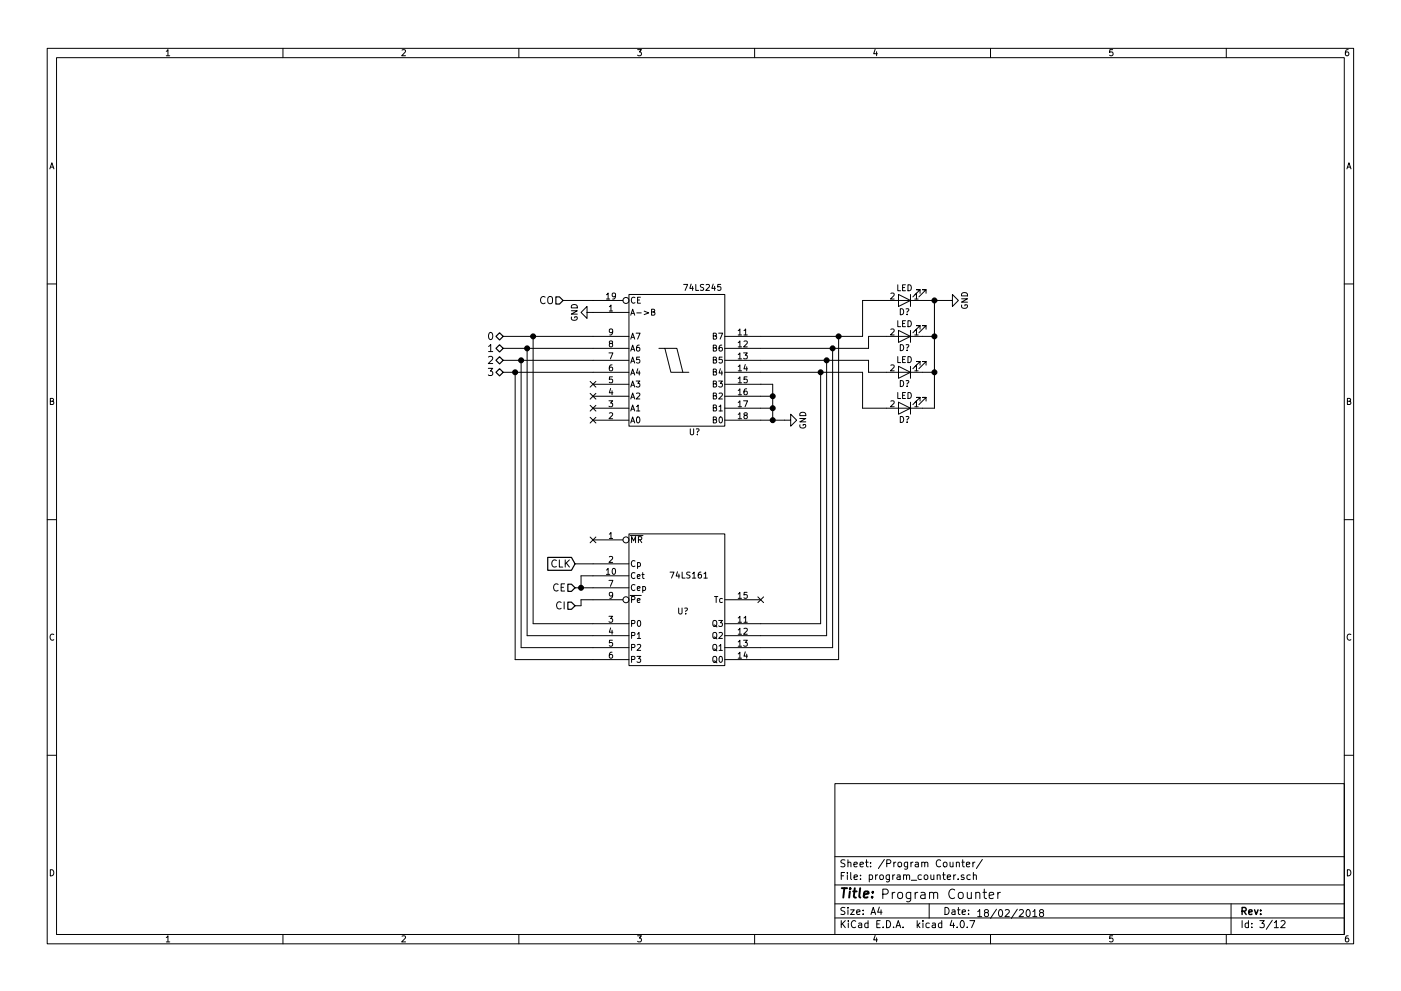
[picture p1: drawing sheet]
<svg xmlns="http://www.w3.org/2000/svg" width="297mm" height="210mm" viewBox="0 0 297 210" stroke-linecap="round" stroke-linejoin="round" font-family="sans-serif">
<g fill="none" stroke="#000" stroke-width=".21">
<path d="M10 10.3h277v189.9h-277zM12 12.2h273v186.1h-273zM35.3 10.9l.3-.4v1.3M35.3 11.8h.7M60 10.3v1.9M85.2 10.6l.5-.1 .3 .4-.8 .9h.8M110 10.3v1.9M135.2 10.5h.8l-.4 .5 .3 .1 .1 .2-.1 .4-.2 .1-.5-.1M160 10.3v1.9M185.5 10.5l-.3 .9h.8M185.9 11v.8M210 10.3v1.9"/>
<path d="M235.9 10.5h-.6v.6h.6l.1 .5-.3 .2-.4-.1M260 10.3v1.9M285.9 10.5l-.4 .1-.2 .2-.1 .8 .3 .2 .4-.1 .1-.4-.1-.2-.4-.1-.3 .3M10.6 35.8l.4-1.3 .4 1.3M10.7 35.5h.6M285.6 35.8l.4-1.3 .4 1.3M285.7 35.5h.6M10 60.2h2M103.5 78.2h1l-.5 .5 .5 .3-.1 .5-.2 .2-.7-.2M103.6 73.5l.4-.4v1.5M103.6 75.8l.6-.2 .3 .4-1 1.1h1M103.6 74.6h.9"/>
<path d="M103.7 70.7l.3-.2a.81 .81 0 0 1 .5 .8 .81 .81 0 0 1-.5 .8l-.3-.2-.1-.4zM106.7 79h26.6M106.7 76.4h26.6M106.7 73.9h26.6M106.7 71.4h26.6M109.2 79v60.9h24.1M110.5 76.4v61h22.8M111.8 73.9v61h21.5M113 71.4v60.9h20.3M115.6 63.1a.72 .72 0 0 0-1.1 .5 .72 .72 0 0 0 .8 .8l.3-.1M116.2 63.1a.5 .5 0 0 1 .6-.2 .5 .5 0 0 1 .3 .5v.8l-.3 .2a.53 .53 0 0 1-.7-.5zM119.4 63.7h12.7"/>
<path d="M121.1 65.9h1.3l-1.3 .7h1.3M121.2 67.3a.59 .59 0 0 0 .6 .7 .59 .59 0 0 0 .5-.7l-.5-.1v.2M121.2 64.8a.69 .69 0 0 1 .8-.2 .69 .69 0 0 1 .4 .7h-1.3zM124.5 66.3v-1.3l-1.3 1.3 1.3 1.3v-1.3h8.8M128.6 62.5l.3-.3v1.2M128.6 63.4h.7M129.1 74.9h.8l-.5 1.2M129.2 65.1l.3-.4v1.3M129.2 66h.7M129.4 72.9l-.2-.3v-.2h.6v.3l-.5 .2-.1 .2v.4l.2 .1h.3l.2-.3-.1-.3-.1-.1M129.8 77.4l-.4 .1-.2 .2v.7l.2 .3 .4-.1v-.7h-.4l-.2 .2M129.8 80h-.6v.5h.6v.6l-.1 .1-.5-.1"/>
<path d="M129.9 70.3l-.2 .3-.4-.1-.1-.6 .5-.1 .2 .2-.1 .8-.3 .3h-.2M130.5 62.7l-.2 .3-.4-.1-.1-.6 .5-.1 .2 .2v.7l-.4 .3h-.2M133.3 62.5h20.4v27.9h-20.4zM133.7 66.9l.4-1.3 .5 1.3M133.7 79.6l.4-1.3 .5 1.3M133.7 77l.4-1.2 .5 1.2M133.7 74.5l.4-1.3 .5 1.3M133.7 72l.4-1.3 .5 1.3M133.9 66.5h.5M133.9 79.2h.5M133.9 76.7h.5M133.9 74.1h.5"/>
<path d="M133.9 71.6h.5M134.6 63.2a.56 .56 0 0 0-.7 .5 .56 .56 0 0 0 .7 .5M134.9 70.7h.8l-.5 1.3M135 66.4h1M135.2 63.6h.4M135.2 78.2l-.2 .9h.7M135.5 73.2l-.3 .1-.2 .2v.7l.2 .3 .4-.1-.1-.6-.3-.1-.2 .2M135.5 78.7v.9M135.6 75.8h-.6v.5h.6v.6l-.2 .1-.4-.1M135.8 63.1h-.6v1.2h.6M136.6 66l.9 .4-.9 .3M138.2 66.2l.6-.1v-.4l-.6-.1v1.3h.4l.3-.5-.3-.2"/>
<path d="M139.7 73.9h1.3l1.2 5.1h3.8M141 73.9h2.5l1.3 5.1M145 60.3h.8l-.5 1.3M146.5 60.3l-.2 .9h.7M146.8 60.8v.8M147.5 60.3v1.3h.6M149.2 60.4h-.6l-.1 .4a.54 .54 0 0 1 .6 .7l-.1 .1-.5-.1M149.7 60.4l.5-.1 .2 .4-.8 .9h.8M151.2 60.3l-.3 .9h.8M151.2 71.3l.6-.1v-.4l-.6-.1v1.3h.5l.2-.5-.2-.2M151.2 73.8l.6-.1v-.4l-.6-.1v1.3h.5l.2-.4-.2-.3M151.2 76.3l.6-.1v-.3l-.6-.1v1.2h.5l.2-.4-.2-.3"/>
<path d="M151.2 78.9l.6-.1v-.4l-.6-.1v1.3h.5l.2-.5-.2-.2M151.5 60.8v.8M152.4 70.7h.8l-.5 1.3M152.7 78.2l-.2 .9h.7M152.8 60.3h-.6l-.1 .6h.7v.6l-.2 .1-.5-.1M153 73.2l-.3 .1-.2 .2v.7l.2 .3 .4-.1-.1-.6-.3-.1-.2 .2M153 78.7v.9M153.1 75.8h-.6v.5h.6v.6l-.2 .1-.4-.1M153.7 76.4h30.4v2.6h14M156.5 70.1l.4-.3v1.3M156.5 72.7l.4-.4v1.3M156.5 75.2l.4-.3v1.2"/>
<path d="M156.5 77.8l.4-.4v1.3M156.5 71.1h.7M156.5 73.6h.7M156.5 76.1h.7M156.5 78.7h.7M157.7 74.9h.7l-.4 .5 .4 .1v.5l-.2 .1-.5-.1M157.7 70.1l.4-.3v1.3M157.7 72.4l.5-.1 .2 .4-.7 .9h.7M157.7 71.1h.7M158 77.3l-.3 1h.8M158.3 77.8v.9M158.4 80h-.6l-.1 .5h.7v.6l-.2 .1-.5-.1"/>
<path d="M174 79v53.3h-20.3M175.3 76.4v58.5h-21.6M176.5 73.9v63.5h-22.8M177.8 71.4v68.5h-24.1M188.9 62.3l.5-.1 .2 .3-.8 .9h.8M188.9 69.9l.5-.1 .2 .3-.8 1h.8M188.9 77.5l.5-.1 .2 .4-.8 .9h.8M190.3 60.4v1.3h.7M190.3 68v1.3h.7M190.3 75.7v1.2h.7M190.5 62.5l2.5 1.2-2.5 1.3zM190.5 70.1l2.5 1.3-2.5 1.2z"/>
<path d="M190.5 77.7l2.5 1.3-2.5 1.3zM190.9 65.5a.64 .64 0 0 1 .7 .6 .64 .64 0 0 1-.7 .7zM190.9 73.1a.64 .64 0 0 1 .7 .7 .64 .64 0 0 1-.7 .6zM191.4 61h.4M191.4 68.6h.4M191.4 76.2h.4M192 60.4h-.6v1.3h.6M192 68h-.6v1.3h.6M192 75.7h-.6v1.2h.6M192.1 65.6l.4-.1a.41 .41 0 0 1-.2 .7v.1M192.1 73.2l.4-.1a.41 .41 0 0 1-.2 .7v.1M192.3 66.6v.2"/>
<path d="M192.3 74.3v.1M192.5 60.4a.64 .64 0 0 1 .7 .7 .64 .64 0 0 1-.7 .6zM192.5 68a.64 .64 0 0 1 .7 .7 .64 .64 0 0 1-.7 .6zM192.5 75.7a.64 .64 0 0 1 .7 .6 .64 .64 0 0 1-.7 .6zM193 62.5v2.5M193 70.1v2.5M193 77.7v2.6M194 62.5l.3-.3v1.2M194 70.1l.3-.3v1.3M194 77.8l.3-.4v1.3M194 71.1h.7M194 78.7h.7"/>
<path d="M194 63.4h.7M195.1 62.2v-.7h-.8h.8l-1.6 1.5M195.1 69.8v-.7h-.8h.8l-1.6 1.5M195.1 77.5v-.8h-.8h.8l-1.6 1.5M196.3 62.2v-.7h-.7h.7l-1.5 1.5M196.3 69.8v-.7h-.7h.7l-1.5 1.5M196.3 77.5v-.8h-.7h.7l-1.5 1.5M198.1 63.7v22.9h-15.2v-7.6h-29.2M198.1 71.4h-14v2.5h-30.4M201.9 63.7v1.3l1.3-1.3-1.3-1.2v1.2h-19v7.7h-29.2M203.9 63.4h1.2l-1.2 .7h1.2M203.9 64.7a.59 .59 0 0 0 .6 .7 .59 .59 0 0 0 .6-.7h-.5v.2"/>
<path d="M203.9 62.3a.69 .69 0 0 1 .8-.2 .69 .69 0 0 1 .4 .7h-1.2zM285 60.2h2M10.7 85.1h.5l.1-.5-.6-.1v1.3h.5l.2-.4-.3-.3M125.1 80.9l1.2 1.2M125.1 83.5l1.2 1.2M125.1 86l1.2 1.2M125.1 88.5l1.2 1.3M125.7 89.1h7.6M125.7 86.6h7.6M125.7 84.1h7.6M125.7 81.5h7.6M126.3 80.9l-1.2 1.2"/>
<path d="M126.3 83.5l-1.2 1.2M126.3 86l-1.2 1.2M126.3 88.5l-1.2 1.3M129.1 85h.8l-.4 .5 .3 .1v.6l-.1 .1-.6-.1M129.2 87.7l.5-.1 .2 .3-.8 .9h.8M129.5 82.4l-.3 .9h.7M129.8 82.9v.9M133.7 89.7l.4-1.2 .5 1.2M133.7 87.2l.4-1.3 .5 1.3M133.7 84.7l.4-1.3 .5 1.3M133.7 82.1l.4-1.3 .5 1.3M133.9 89.4h.5"/>
<path d="M133.9 86.8h.5M133.9 84.3h.5M133.9 81.7h.5M134.9 80.8h.8l-.5 .5 .4 .1v.6l-.2 .1-.5-.1M135 86.3l.3-.4v1.3M135 83.5l.4-.1 .3 .3-.8 1h.8M135 87.2h.7M135.1 88.6l.1-.1a.67 .67 0 0 1 .5 .6 .67 .67 0 0 1-.5 .6l-.2-.5zM146.4 91v1l.2 .2h.2l.3-.2v-1M147.6 91h.4a.41 .41 0 0 1-.1 .7v.1M147.9 92.1v.1M151.2 81.4l.6-.1v-.4l-.6-.1v1.3h.5l.2-.4-.2-.3"/>
<path d="M151.2 84l.6-.1v-.4l-.6-.1v1.3h.5l.2-.5-.2-.2M151.2 86.5l.6-.1v-.4l-.6-.1v1.3h.5l.2-.4-.2-.3M151.2 89l.6-.1v-.3l-.6-.1v1.2h.5l.2-.4-.2-.3M152.4 80.8h.8l-.5 .5 .4 .1v.6l-.2 .1-.5-.1M152.5 83.5l.4-.1 .3 .3-.8 1h.8M152.5 86.3l.3-.4v1.3M152.5 87.2h.7M152.6 88.6l.1-.1a.67 .67 0 0 1 .5 .6 .67 .67 0 0 1-.5 .6l-.2-.5zM153.7 89.1h13.9v1.3l1.3-1.3-1.3-1.2v1.2M153.7 86.6h10.1M153.7 84.1h10.1M153.7 81.5h10.1v7.6"/>
<path d="M156.5 80.3l.4-.3v1.2M156.5 82.8l.4-.3v1.3M156.5 85.4l.4-.4v1.3M156.5 87.9l.4-.3v1.2M156.5 81.2h.7M156.5 83.8h.7M156.5 86.3h.7M156.5 88.8h.7M157.7 85h.8l-.5 1.3M158 88.1l-.3-.2 .1-.2h.6v.3l-.6 .2-.1 .2 .1 .3 .2 .1h.2l.2-.2v-.4l-.2-.1M158.3 82.5h-.3l-.2 .3-.1 .7 .3 .3 .4-.2-.1-.6h-.3l-.3 .2M169.6 88.8h1.2l-1.2 .7h1.2"/>
<path d="M169.6 90.1a.59 .59 0 0 0 .6 .7 .59 .59 0 0 0 .6-.7h-.5v.2M169.6 87.7a.69 .69 0 0 1 .8-.2 .69 .69 0 0 1 .4 .7h-1.2zM188.9 85.1l.5-.1 .2 .4-.8 .9h.8M190.3 83.3v1.3h.7M190.5 85.3l2.5 1.3-2.5 1.3zM190.9 80.7a.64 .64 0 0 1 .7 .7 .64 .64 0 0 1-.7 .6zM190.9 88.4a.64 .64 0 0 1 .7 .6 .64 .64 0 0 1-.7 .6zM191.4 83.9h.4M192 83.3h-.6v1.3h.6M192.1 80.8l.4-.1a.41 .41 0 0 1-.2 .8M192.1 88.4h.4a.41 .41 0 0 1-.2 .7M192.3 81.9v.1"/>
<path d="M192.3 89.5v.1M192.5 83.3a.64 .64 0 0 1 .7 .6 .64 .64 0 0 1-.7 .7zM193 85.3v2.6M194 85.4l.3-.4v1.3M194 86.3h.7M195.1 85.1v-.8h-.8h.8l-1.6 1.5M196.3 85.1v-.8h-.7h.7l-1.5 1.5M285.7 85.1h.5l.1-.5-.6-.1v1.3h.5l.2-.4-.3-.3M10 110.3h2M118 118.9a.72 .72 0 0 0-1.1 .5 .72 .72 0 0 0 .8 .9l.3-.1M118.6 118.8v1.5h.7M119.8 118.8v1.5"/>
<path d="M120.1 119.5l.6 .8M120.7 118.8l-.9 .9M121.9 119.6h11.4M125.1 113.9l1.2 1.3M125.7 114.5h6.4M126.3 113.9l-1.2 1.3M129.2 113.3l.3-.3v1.2M129.2 118.2l.5-.1 .2 .3-.8 .9h.8M129.2 114.2h.7M133.3 113.3h20.4v27.9h-20.4zM133.6 113.6h2.7M133.9 115.1v-1.2l.4 .9 .4-.9v1.2"/>
<path d="M134.6 119a.56 .56 0 0 0-.7 .6 .56 .56 0 0 0 .7 .5M135.2 119.4l.3-.1 .3 .3-.1 .5h-.5M135.2 119.3v1.3M135.4 114.5l.6-.1v-.4l-.6-.1v1.2M135.7 114.5l.4 .6M285 110.3h2M11.4 134.6a.58 .58 0 0 0-.8 .6 .58 .58 0 0 0 .8 .5M118.3 124a.72 .72 0 0 0-1 .5 .72 .72 0 0 0 .7 .9l.3-.2M119 127.8a.72 .72 0 0 0-1.1 .5 .72 .72 0 0 0 .8 .9l.3-.1M119 124.6h.5M119.6 127.7v1.5M119.7 123.9h-.7v1.5h.7"/>
<path d="M121.9 124.7h11.4M128.6 120.9l.3-.3v1.3M128.6 121.9h.7M129.1 130.8h.8l-.4 .4 .3 .1v.6l-.1 .1-.6-.1M129.1 123.1h.8l-.5 1.3M129.5 133.2l-.3 .9h.7M129.8 138.4h-.4l-.2 .3v.7l.2 .2 .4-.1v-.6h-.4l-.2 .2M129.8 133.7v.9M129.8 135.8h-.6v.6h.6v.6l-.1 .1-.5-.1M129.9 126.2l-.2 .3-.4-.1-.1-.6 .5-.1 .2 .2-.1 .7-.3 .3h-.2M129.9 120.7l.2-.1a.67 .67 0 0 1 .4 .6 .67 .67 0 0 1-.4 .7l-.3-.5zM132.1 127.2h-8.9v1.3h-1.3"/>
<path d="M133.3 122.2h-10.1v2.5M133.6 126.3h2.4M133.9 132.3l.6-.1 .1-.5-.7-.1v1.3M133.9 134.8h.6l.1-.5-.7-.1v1.3M133.9 137.4l.6-.1 .1-.5-.7-.1v1.3M133.9 139.9l.6-.1 .1-.4-.7-.1v1.2M133.9 127.2l.6-.1 .1-.4-.7-.1v1.2M134.6 124.1a.56 .56 0 0 0-.7 .5 .56 .56 0 0 0 .7 .6M134.6 121.6a.56 .56 0 0 0-.7 .5 .56 .56 0 0 0 .7 .5M135.1 139.3h.7l-.4 .4 .4 .1v.6l-.2 .1-.5-.1M135.1 134.5l.4-.3v1.3M135.1 136.8l.5-.1 .2 .4-.7 .9h.7"/>
<path d="M135.1 124.9l.6-.2v-.2l-.4-.1-.2 .2 .1 .6h.5M135.1 127.4l.6-.1v-.3h-.4l-.2 .1 .1 .7h.5M135.1 122.3l.6-.1v-.2l-.4-.1-.2 .2 .1 .6h.5M135.1 135.5h.7M135.2 131.7l.2-.1a.67 .67 0 0 1 .5 .7 .67 .67 0 0 1-.5 .6l-.3-.5zM136.1 121.9h.5M136.3 124.5l.3-.1 .3 .3-.1 .5h-.5M136.3 121.5v1l.3 .3M136.3 124.4v1.3M142.1 121.4h.8l-.5 1.3M143.6 121.3l-.2 .9h.7M143.9 129v1l.2 .3h.3l.2-.3v-1"/>
<path d="M143.9 121.8v.9M144.6 121.4v1.3h.6M145.2 129.1l.4-.1a.41 .41 0 0 1-.2 .7v.1M145.4 130.1v.2M146.3 121.4h-.6l-.1 .5a.54 .54 0 0 1 .7 .6l-.2 .2-.5-.1M146.8 121.7l.4-.3v1.3M146.8 122.7h.7M148.6 121.4h-.3l-.2 .3-.1 .7 .3 .3 .4-.2-.1-.6h-.3l-.3 .2M149.3 121.7l.3-.3v1.3M149.3 122.7h.7M151.2 131.8l.2-.2 .4 .1 .2 .8a.42 .42 0 0 1-.3 .4 .42 .42 0 0 1-.4-.1l-.2-.3zM151.2 134.4l.2-.2h.4l.2 .8a.42 .42 0 0 1-.3 .4 .42 .42 0 0 1-.4 0l-.2-.4z"/>
<path d="M151.2 139.4l.2-.1h.4l.2 .8a.42 .42 0 0 1-.3 .4 .42 .42 0 0 1-.4 0l-.2-.4zM151.3 136.8h.5l.2 .8a.42 .42 0 0 1-.3 .3 .42 .42 0 0 1-.4 0l-.2-.3zM151.4 132.6l.6 .4M151.4 135.1l.6 .5M151.4 137.7l.6 .4M151.5 126.6h.7M151.8 126.6v1.2M152.4 131.6h.8l-.5 .5 .4 .1v.6l-.2 .1-.5-.1M152.5 134.3l.4-.1 .3 .3-.8 1h.8M152.5 137.1l.3-.4v1.3M152.5 138h.7M152.6 139.4l.1-.1a.67 .67 0 0 1 .5 .6 .67 .67 0 0 1-.5 .6l-.2-.5z"/>
<path d="M153.2 127h-.4l-.2 .2 .1 .6h.5M153.7 127.2h7.6M156.5 131.1l.4-.3v1.2M156.5 133.6l.4-.3v1.3M156.5 136.2l.4-.4v1.3M156.5 138.7l.4-.3v1.2M156.5 126l.4-.3v1.2M156.5 132h.7M156.5 134.6h.7M156.5 137.1h.7M156.5 139.6h.7M156.5 126.9h.7"/>
<path d="M157.7 135.8h.7l-.4 .5 .4 .1v.6l-.2 .1-.5-.1M157.7 131.1l.4-.3v1.2M157.7 133.4l.5-.1 .2 .3-.7 1h.7M157.7 132h.7M158 138.3l-.3 .9h.8M158.3 138.8v.8M158.4 125.7h-.6l-.1 .6h.7v.5l-.2 .1-.5-.1M160.7 126.6l1.2 1.3M161.9 126.6l-1.2 1.3M286.4 134.6a.58 .58 0 0 0-.8 .6 .58 .58 0 0 0 .8 .5M151.4 140.2l.6 .4M10 160.2h2"/>
<path d="M177 166.3h108v32h-108zM285 160.2h2M10.7 184.5a.65 .65 0 0 1 .7 .7 .65 .65 0 0 1-.7 .6zM35.3 198.9l.3-.4v1.3M35.3 199.8h.7M60 198.3v1.9M85.2 198.6l.5-.1 .3 .4-.8 .9h.8M110 198.3v1.9M135.2 198.5h.8l-.4 .5 .3 .1 .1 .2-.1 .4-.2 .1-.5-.1M160 198.3v1.9M177 194.8h108M177 191.8h108"/>
<path d="M177 187.8h108M177 181.8h108M178.4 195.3v1.5M178.4 185.8h.5M178.6 196l.6 .8M179.1 185.1h-.7v1.5M179.1 192.6l-.5-.1-.3 .3 .1 .3 .7 .4v.4l-.2 .1-.6-.1M179.1 182.5l-.5-.1-.3 .3 .1 .3 .7 .4v.4l-.2 .1-.6-.1M179.2 195.3l-.8 .9M179.7 185.1v.2M179.7 185.6v1M179.8 192.5v.2"/>
<path d="M179.8 183.1l.2-.2 .4 .1v.9M179.8 182.4v1.5M179.8 193v1M179.9 195.3v.2M179.9 195.8v1M180.3 193h.8l-.8 1h.8M180.4 185.1v1.3l.2 .2M181.1 183.4l.7-.1-.1-.3-.4-.1-.2 .2v.7h.6M181.1 186.1l.7-.1-.1-.3-.4-.1-.2 .2 .1 .7h.5M181.4 195.5a.71 .71 0 0 0-1 .5 .71 .71 0 0 0 .8 .8l.2-.1M181.6 193.5l.7-.1v-.3l-.4-.1-.3 .2 .1 .7h.6M182.1 195.9h.6v.9"/>
<path d="M182.3 183.4l.8-.1-.1-.3-.4-.1-.3 .2 .1 .7h.6M182.4 186.5v.1M182.4 185.7v.1M182.7 196.2l-.7 .3 .2 .3 .5-.1M183 193.9v.1M183 193.1v.1M183.5 182.9h.6M183.7 182.4v1.3l.4 .2M184 195.9l-.4-.1-.3 .3 .1 .6 .2 .1 .4-.1M184 195.3v1.5M184.3 185.7l.4-.1 .3 .3-.1 .6h-.6M184.3 185.6v1.5"/>
<path d="M184.6 183.8v.1M184.6 183v.1M184.7 194l.4-1.5 .5 1.5M184.8 193.6h.7M185.5 198.5l-.3 .9h.8M185.6 185.6v1M185.9 199v.8M185.9 196h.5M186.1 185.6l-.5 .3M186.4 192.5l-.3 1h.9M186.6 185.7l.2-.1 .4 .1 .1 .6-.1 .2-.4 .1-.2-.1zM186.6 195.3h-.7v1.5h.7"/>
<path d="M186.8 193v1M187.2 189.7l.9-.1a.55 .55 0 0 0 .2-.5 .55 .55 0 0 0-.4-.5h-.7v2M187.2 196.7v.1M187.5 182.3l-1.3 2M188 195.3a.76 .76 0 0 1 .8 .8 .76 .76 0 0 1-.8 .7zM188 183.2l.7-.1 .2-.2-.1-.3-.2-.2h-.6v1.5M188.6 185.6l-.1 1.4-.2 .1-.4-.1M188.6 185.7l-.5-.1-.2 .3v.6l.2 .1 .5-.1M189.2 189.3v1.3M189.3 185.6v1M189.5 196.7v.1M189.5 182.9v1"/>
<path d="M189.7 185.6l-.4 .3M189.7 189.3l-.3 .1-.2 .3M189.9 182.9l-.4 .3M190 196.8l.4-1.5 .6 1.5M190.1 196.4h.7M190.2 185.7h.6l.1 .9M190.4 189.5l.3-.2a.49 .49 0 0 1 .7 .4v.6a.54 .54 0 0 1-.6 .4 .54 .54 0 0 1-.5-.4zM190.4 183.1l.3-.2 .4 .2 .1 .5-.2 .2-.3 .1-.3-.1zM190.9 186l-.8 .3 .3 .3 .5-.1M191.5 196.7v.1M191.6 185.7l.2-.1 .4 .1v.9M191.6 185.6v1"/>
<path d="M192.2 185.8l.2-.2 .4 .1 .1 .9M192.4 182.9v1.4l-.2 .1-.4-.1M192.4 183l-.4-.1-.3 .3 .1 .6 .2 .1 .4-.1M193.1 189.3l-.1 1.8a.52 .52 0 0 1-.8 .1M193.1 189.4l-.6-.1-.4 .4 .1 .8 .3 .1 .6-.1M193.1 182.9v1M193.2 186.8h1.2M193.6 182.9l-.5 .3M194 189.3v1.3M194.1 183h.6v.9M194.5 195.3v1.5M194.6 189.3l-.4 .1-.2 .3"/>
<path d="M194.6 196.3l.4 .5M194.7 183.3l-.7 .3 .2 .3 .5-.1M195 195.8l-.5 .6M195.3 189.4h.7l.1 1.2M195.4 185.7l-.5-.1-.3 .3 .1 .6 .2 .1 .5-.1M195.4 183.1l.2-.2 .4 .1 .1 .9M195.4 182.9v1M195.7 195.3v.2M195.7 195.8v1M196 185.7l.2-.1 .4 .1 .1 .6-.1 .2-.4 .1-.2-.1zM196.1 183.1l.2-.2 .3 .1 .1 .9M196.1 189.8l-.6 .1a.39 .39 0 0 0-.3 .4 .39 .39 0 0 0 .3 .3l.6-.1"/>
<path d="M197 191.8v3M197 195.9l-.4-.1-.3 .3 .1 .6 .2 .1 .4-.1M197.1 189.5l.1-.1a.5 .5 0 0 1 .7 .2v1M197.1 189.3v1.3M197.4 185.6v.9l.4 .1 .2-.1M197.7 195.9h.6v.9M197.9 189.6a.49 .49 0 0 1 .8-.2l.1 1.2M198 185.6v1M198.3 196.2l-.7 .3 .2 .3 .5-.1M198.7 185.7l.2-.1 .4 .1v.9M198.7 185.6v1M199.4 182.6a.71 .71 0 0 0-1 .5 .71 .71 0 0 0 .8 .8l.2-.1"/>
<path d="M199.7 195.9l-.5-.1-.2 .3v.6l.2 .1 .5-.1M199.7 195.3v1.5M199.8 185.6h.6M200.1 185.1v1.3l.3 .2M200.1 183.1l.2-.2 .4 .2 .1 .5-.1 .2-.4 .1-.2-.1zM200.4 192.5a.76 .76 0 0 1 .8 .8 .76 .76 0 0 1-.8 .7zM200.8 186.1l.7-.1v-.3l-.4-.1-.3 .2 .1 .7h.6M201.4 182.9l.1 .9 .4 .1 .2-.1M201.8 195.2l-.4 1.1h1M201.9 193.1h.5l.1 .9M202.1 182.9v1M202.2 195.8v1"/>
<path d="M202.2 185.6v1M202.4 188.8a.8 .8 0 0 0-1 0 .8 .8 0 0 0-.2 1 .76 .76 0 0 0 .4 .7 .76 .76 0 0 0 .8 0M202.5 193.4l-.7 .3 .2 .3 .5-.1M202.6 185.6l-.4 .3M202.8 183.1l.2-.2 .4 .1v.9M202.8 182.9v1M202.9 196.7v.1M203 193h.6M203.1 186.5v.1M203.2 192.5v1.3l.4 .2M203.3 189.5l.3-.2a.49 .49 0 0 1 .6 .4v.6a.54 .54 0 0 1-.5 .4 .54 .54 0 0 1-.5-.4zM203.8 195.4l.1-.1a.8 .8 0 0 1 .6 .8 .8 .8 0 0 1-.6 .7 .97 .97 0 0 1-.1-1.4z"/>
<path d="M203.9 182.9h.6M204 193.5l.7-.1-.1-.3-.4-.1-.2 .2 .1 .7h.5M204.1 182.4v1.3l.4 .2M204.4 185.7l-.4-.1-.2 .2 .1 .2 .5 .2v.3h-.6M204.9 183.4l.7-.1v-.3l-.5-.1-.2 .2 .1 .7h.6M205.1 196.7v.1M205.1 189.3l.1 1.2 .4 .1 .3-.1M205.4 193.9v.1M205.4 193.1v.1M205.6 195.3h1.1l-.7 1.5M205.7 185.7l-.4-.1-.3 .3 .1 .6 .2 .1 .4-.1M205.9 189.3v1.3"/>
<path d="M206.3 182.9v1M206.4 185.7l.2-.1 .4 .1v.9M206.4 185.1v1.5M206.7 182.9l-.4 .3M206.9 189.5l.1-.1a.5 .5 0 0 1 .7 .2v1M206.9 189.3v1.3M207.3 193.4l.4-.4v1.5M207.3 194.5h.9M208.3 182.3l-1.3 2M208.4 189.3h.8M208.7 188.6v1.8l.5 .2M209 193.6l-.3-.3 .1-.2 .2-.1 .4 .1 .2 .2-.1 .2-.5 .1-.3 .3v.3l.3 .3h.3l.3-.3v-.3l-.3-.3"/>
<path d="M209.7 190l1-.2-.1-.4-.6-.1-.3 .3 .1 .9h.8M210 198.3v1.9M211.3 192.9l-1.3 1.9M211.6 189.3v1.3M211.9 193.1l.2-.1a.8 .8 0 0 1 .5 .7 .8 .8 0 0 1-.5 .8l-.4-.6zM212.1 189.3l-.4 .1-.1 .3M213.1 193.1l.6-.1 .3 .4-.9 1.1h.9M215.7 192.9l-1.3 1.9M216.1 193.1l.6-.1 .3 .4-.9 1.1h.9M217.7 193.1l.2-.1a.8 .8 0 0 1 .5 .7 .8 .8 0 0 1-.5 .8l-.3-.6zM219 193.4l.4-.4v1.5M219 194.5h.8"/>
<path d="M220.7 193.6l-.3-.3 .1-.2 .2-.1 .4 .1 .2 .2-.1 .2-.5 .1-.3 .3 .1 .5 .2 .1h.3l.3-.3v-.3l-.3-.3M235.9 198.5h-.6v.7l.6-.1 .1 .5-.3 .2-.4-.1M260 198.3v1.9M261 191.8v6.5M263.3 195.3v1.5M264.7 195.9l-.4-.1-.3 .3 .1 .6 .2 .1 .4-.1M264.7 195.3v1.5M265.4 196.7v.1M265.4 195.9v.1M267.1 195.3h.9l-.5 .6 .5 .1v.7l-.2 .1-.7-.1M269.7 195.2l-1.2 2M270.2 195.8l.4-.5v1.5"/>
<path d="M270.2 196.8h.8M271.6 195.5l.6-.2 .3 .5-1 1h1M285.7 184.5a.65 .65 0 0 1 .7 .7 .65 .65 0 0 1-.7 .6zM285.9 198.5l-.4 .1-.2 .3-.1 .7 .3 .2 .4-.1 .1-.4-.1-.2-.4-.1-.3 .3"/>
<circle cx="132.7" cy="63.7" r=".63"/>
<circle cx="132.7" cy="114.5" r=".63"/>
<circle cx="132.7" cy="127.2" r=".63"/>
</g>
<path d="M263.3 193.3l.8-.1 .1-.2-.1-.3-.2-.2h-.6v1.5M263.7 193.3l.5 .7M264.8 193.5l.7-.1-.1-.3-.4-.1-.2 .2v.7h.6M266 193l.3 1 .4-1M267.3 193.9v.1M267.3 193.1v.1" fill="none" stroke="#000" stroke-width=".3"/>
<path d="M178.5 188.4h1.1M179 188.4l-.2 2M180.2 189.1l-.2 1.3M180.3 188.4l-.1 .2 .2-.1-.1-.1-.1 .2M180.9 189.1h.7M181.2 188.4l-.2 1.8 .1 .1 .4 .1M182.4 188.4l-.2 1.8 .2 .2M183.2 189.8l.9-.2v-.4l-.6-.1-.3 .3v.9h.7M184.9 190.3v.1M185.1 189.2l-.1 .2-.1-.1 .2-.1-.1 .2" fill="none" stroke="#000" stroke-width=".41"/>
<path d="M105.2 71.4l.7-.8 .8 .8-.8 .7zM105.2 73.9l.7-.8 .8 .8-.8 .8zM105.2 79l.7-.8 .8 .8-.8 .8zM105.9 75.7l.8 .7-.8 .8-.7-.8zM117.9 63h.7l.8 .7-.8 .8h-.7zM116.1 118.3h5.1l.7 1.3-.7 1.4h-5.1zM120.4 127.8h.8l.7 .7-.7 .8h-.8zM120.4 123.9h.8l.7 .8-.7 .8h-.8z" fill="none" stroke="#000" stroke-width=".25"/>
<g fill="#000" stroke="#000" stroke-width=".25">
<circle cx="109.2" cy="79" r=".51"/>
<circle cx="110.5" cy="76.4" r=".51"/>
<circle cx="111.8" cy="73.9" r=".51"/>
<circle cx="113" cy="71.4" r=".51"/>
<circle cx="174" cy="79" r=".51"/>
<circle cx="175.3" cy="76.4" r=".51"/>
<circle cx="176.5" cy="73.9" r=".51"/>
<circle cx="177.8" cy="71.4" r=".51"/>
<circle cx="198.1" cy="71.4" r=".51"/>
<circle cx="198.1" cy="79" r=".51"/>
<circle cx="198.1" cy="63.7" r=".51"/>
<circle cx="163.8" cy="86.6" r=".51"/>
<circle cx="163.8" cy="89.1" r=".51"/>
<circle cx="163.8" cy="84.1" r=".51"/>
<circle cx="123.2" cy="124.7" r=".51"/>
</g>
</svg>
